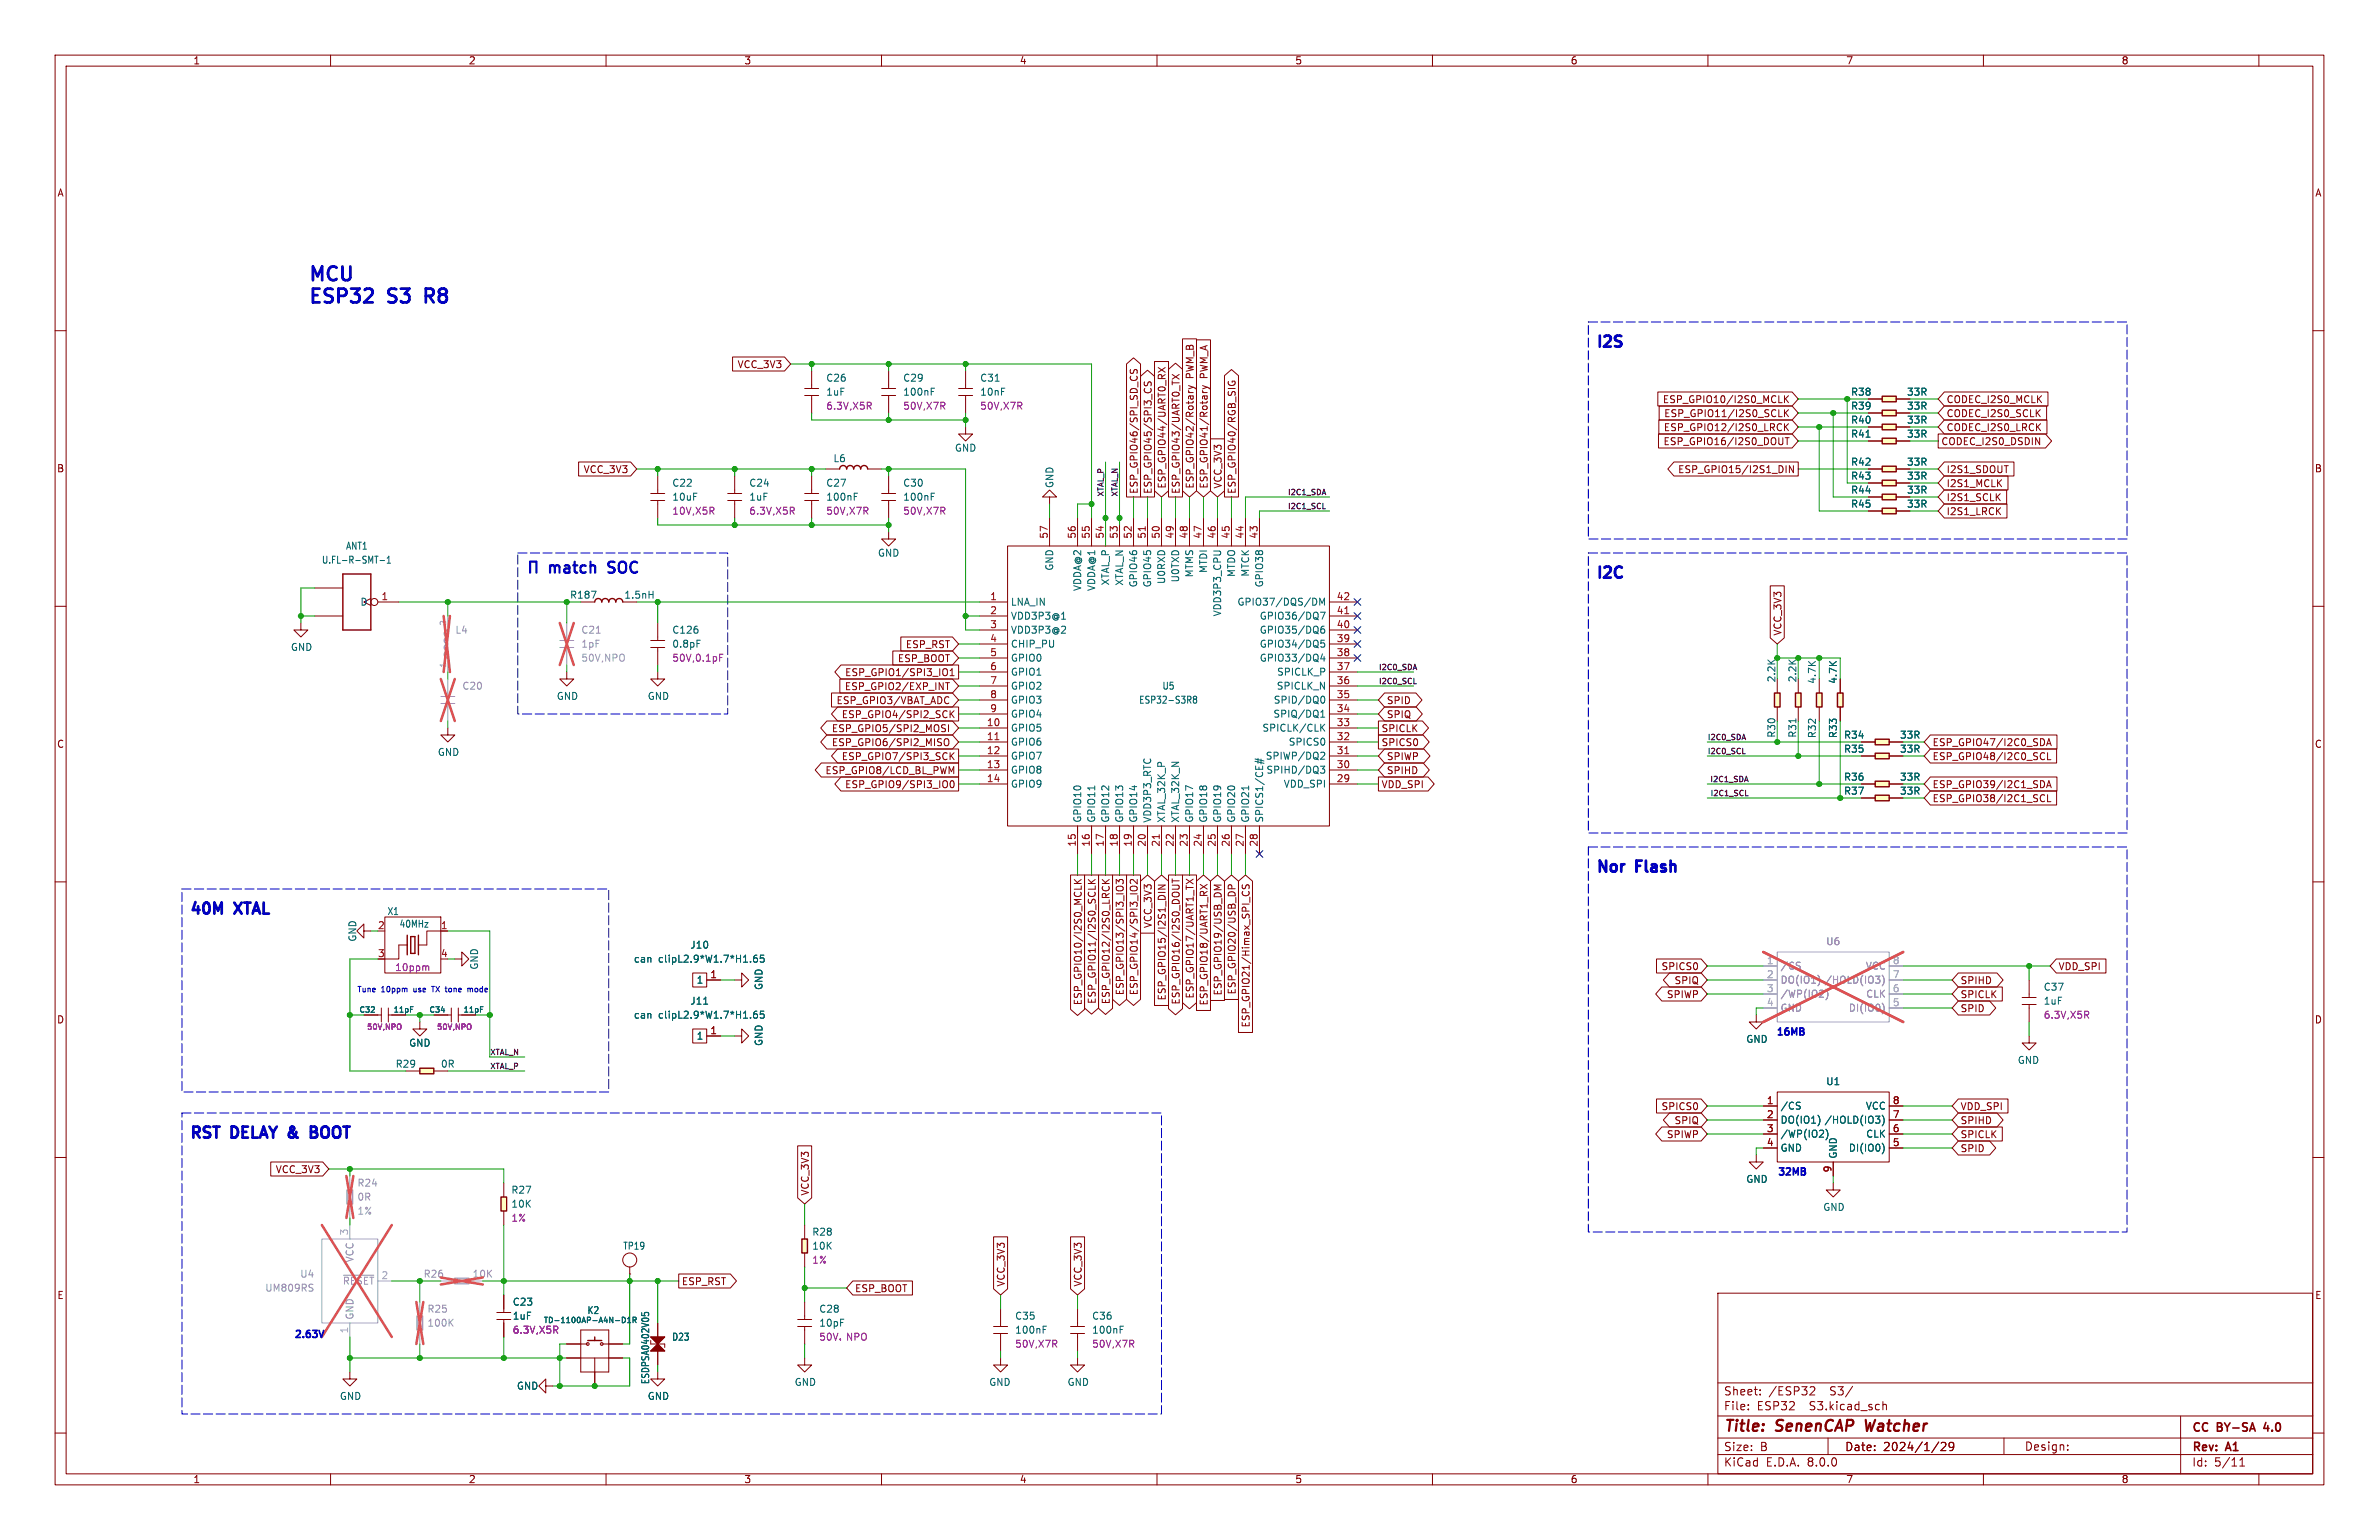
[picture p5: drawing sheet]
<svg xmlns="http://www.w3.org/2000/svg" width="432mm" height="279mm" viewBox="0 0 432 279" stroke-linecap="round" stroke-linejoin="round" font-family="sans-serif">
<defs><g id="words">
<g font-size="3.5" fill="#0000c2">
<text x="55.9" y="51.2">MCU</text>
<text x="55.9" y="55.2">ESP32</text>
<text x="70.7" y="55.2">S3</text>
<text x="78.4" y="55.2">R8</text>
</g>
<g font-size="2.8" fill="#0000c2">
<text x="289.6" y="63.2">I2S</text>
<text x="111.4" y="105">SOC</text>
<text x="289.6" y="105.1">I2C</text>
<text x="289.6" y="158.4">Nor</text>
<text x="297.3" y="158.4">Flash</text>
<text x="34.3" y="166">40M</text>
<text x="43" y="166">XTAL</text>
<text x="34.3" y="206.7">RST</text>
<text x="42.3" y="206.7">DELAY</text>
<text x="53.8" y="206.7">&amp;</text>
<text x="58.9" y="206.7">BOOT</text>
</g>
<g font-size="2.8" fill="#840000">
<text x="312.8" y="260.3">Title:</text>
<text x="322.5" y="260.3">SenenCAP</text>
<text x="339.4" y="260.3">Watcher</text>
</g>
<g font-size="2.1" fill="#840000">
<text x="312.8" y="256.1">File:</text>
<text x="312.8" y="253.4">Sheet:</text>
<text x="318.9" y="256.1">ESP32</text>
<text x="321" y="253.4">/ESP32</text>
<text x="328.6" y="256.1">S3.kicad_sch</text>
<text x="332.3" y="253.4">S3/</text>
<text x="312.8" y="263.5">Size:</text>
<text x="319.5" y="263.5">B</text>
<text x="334.8" y="263.5">Date:</text>
<text x="341.8" y="263.5">2024/1/29</text>
<text x="367.4" y="263.4">Design:</text>
<text x="397.8" y="260.2">CC</text>
<text x="397.8" y="263.7">Rev:</text>
<text x="402.5" y="260.2">BY-SA</text>
<text x="404.2" y="263.7">A1</text>
<text x="411.6" y="260.2">4.0</text>
<text x="312.8" y="266.3">KiCad</text>
<text x="320.5" y="266.3">E.D.A.</text>
<text x="328.1" y="266.3">8.0.0</text>
<text x="397.8" y="266.3">Id:</text>
<text x="401.9" y="266.3">5/11</text>
</g>
<g font-size="1.8" fill="#840000">
<text x="35" y="11.9">1</text>
<text x="85" y="11.9">2</text>
<text x="135" y="11.9">3</text>
<text x="185" y="11.9">4</text>
<text x="235" y="11.9">5</text>
<text x="285" y="11.9">6</text>
<text x="335" y="11.9">7</text>
<text x="385" y="11.9">8</text>
<text x="10.3" y="35.9">A</text>
<text x="420.1" y="35.9">A</text>
<text x="133.8" y="67">VCC_3V3</text>
<text x="216.9" y="68.7" transform="rotate(-90 216.9 68.7)">PWM_B</text>
<text x="219.4" y="68.7" transform="rotate(-90 219.4 68.7)">PWM_A</text>
<text x="301.7" y="73.3">ESP_GPIO10/I2S0_MCLK</text>
<text x="302" y="75.9">ESP_GPIO11/I2S0_SCLK</text>
<text x="353.2" y="75.9">CODEC_I2S0_SCLK</text>
<text x="353.2" y="73.3">CODEC_I2S0_MCLK</text>
<text x="301.8" y="81">ESP_GPIO16/I2S0_DOUT</text>
<text x="301.9" y="78.4">ESP_GPIO12/I2S0_LRCK</text>
<text x="352.3" y="81">CODEC_I2S0_DSDIN</text>
<text x="353.2" y="78.4">CODEC_I2S0_LRCK</text>
<text x="10.3" y="85.9">B</text>
<text x="105.8" y="86">VCC_3V3</text>
<text x="206.7" y="89.7" transform="rotate(-90 206.7 89.7)">ESP_GPIO46/SPI_SD_CS</text>
<text x="209.2" y="89.7" transform="rotate(-90 209.2 89.7)">ESP_GPIO45/SPI3_CS</text>
<text x="211.8" y="88.7" transform="rotate(-90 211.8 88.7)">ESP_GPIO44/UART0_RX</text>
<text x="214.3" y="89.7" transform="rotate(-90 214.3 89.7)">ESP_GPIO43/UART0_TX</text>
<text x="216.9" y="88.7" transform="rotate(-90 216.9 88.7)">ESP_GPIO42/Rotary</text>
<text x="219.4" y="88.7" transform="rotate(-90 219.4 88.7)">ESP_GPIO41/Rotary</text>
<text x="221.9" y="88.7" transform="rotate(-90 221.9 88.7)">VCC_3V3</text>
<text x="224.5" y="89.7" transform="rotate(-90 224.5 89.7)">ESP_GPIO40/RGB_SIG</text>
<text x="304.5" y="86">ESP_GPIO15/I2S1_DIN</text>
<text x="353.2" y="86">I2S1_SDOUT</text>
<text x="353.2" y="88.6">I2S1_MCLK</text>
<text x="420.1" y="85.9">B</text>
<text x="353.2" y="93.7">I2S1_LRCK</text>
<text x="353.2" y="91.1">I2S1_SCLK</text>
<text x="164.3" y="117.8">ESP_RST</text>
<text x="323.5" y="115.4" transform="rotate(-90 323.5 115.4)">VCC_3V3</text>
<text x="153.2" y="125.4">ESP_GPIO2/EXP_INT</text>
<text x="153.3" y="122.9">ESP_GPIO1/SPI3_IO1</text>
<text x="162.9" y="120.3">ESP_BOOT</text>
<text x="151.7" y="128">ESP_GPIO3/VBAT_ADC</text>
<text x="152.7" y="130.5">ESP_GPIO4/SPI2_SCK</text>
<text x="251.6" y="130.5">SPIQ</text>
<text x="251.6" y="128">SPID</text>
<text x="10.3" y="135.9">C</text>
<text x="150.9" y="135.6">ESP_GPIO6/SPI2_MISO</text>
<text x="150.9" y="133">ESP_GPIO5/SPI2_MOSI</text>
<text x="250.7" y="135.6">SPICS0</text>
<text x="250.7" y="133">SPICLK</text>
<text x="350.7" y="135.6">ESP_GPIO47/I2C0_SDA</text>
<text x="420.1" y="135.9">C</text>
<text x="149.7" y="140.7">ESP_GPIO8/LCD_BL_PWM</text>
<text x="152.7" y="138.1">ESP_GPIO7/SPI3_SCK</text>
<text x="153.3" y="143.2">ESP_GPIO9/SPI3_IO0</text>
<text x="250.7" y="143.2">VDD_SPI</text>
<text x="251.6" y="138.1">SPIWP</text>
<text x="251.6" y="140.7">SPIHD</text>
<text x="350.7" y="143.2">ESP_GPIO39/I2C1_SDA</text>
<text x="350.7" y="138.1">ESP_GPIO48/I2C0_SCL</text>
<text x="350.7" y="145.7">ESP_GPIO38/I2C1_SCL</text>
<text x="209.2" y="168.5" transform="rotate(-90 209.2 168.5)">VCC_3V3</text>
<text x="301.5" y="176.2">SPICS0</text>
<text x="303.8" y="178.8">SPIQ</text>
<text x="355.8" y="178.8">SPIHD</text>
<text x="373.5" y="176.2">VDD_SPI</text>
<text x="10.3" y="185.9">D</text>
<text x="196.5" y="182.5" transform="rotate(-90 196.5 182.5)">ESP_GPIO10/I2S0_MCLK</text>
<text x="199.1" y="182.2" transform="rotate(-90 199.1 182.2)">ESP_GPIO11/I2S0_SCLK</text>
<text x="201.6" y="182.3" transform="rotate(-90 201.6 182.3)">ESP_GPIO12/I2S0_LRCK</text>
<text x="204.2" y="180.7" transform="rotate(-90 204.2 180.7)">ESP_GPIO13/SPI3_IO3</text>
<text x="206.7" y="180.7" transform="rotate(-90 206.7 180.7)">ESP_GPIO14/SPI3_IO2</text>
<text x="211.8" y="181.6" transform="rotate(-90 211.8 181.6)">ESP_GPIO15/I2S1_DIN</text>
<text x="214.3" y="182.3" transform="rotate(-90 214.3 182.3)">ESP_GPIO16/I2S0_DOUT</text>
<text x="216.9" y="181.3" transform="rotate(-90 216.9 181.3)">ESP_GPIO17/UART1_TX</text>
<text x="219.4" y="182.5" transform="rotate(-90 219.4 182.5)">ESP_GPIO18/UART1_RX</text>
<text x="221.9" y="180.7" transform="rotate(-90 221.9 180.7)">ESP_GPIO19/USB_DM</text>
<text x="224.5" y="180.5" transform="rotate(-90 224.5 180.5)">ESP_GPIO20/USB_DP</text>
<text x="302.4" y="181.3">SPIWP</text>
<text x="355.8" y="183.8">SPID</text>
<text x="355.8" y="181.3">SPICLK</text>
<text x="420.1" y="185.9">D</text>
<text x="227" y="186.5" transform="rotate(-90 227 186.5)">ESP_GPIO21/Himax_SPI_CS</text>
<text x="301.5" y="201.6">SPICS0</text>
<text x="355.8" y="201.6">VDD_SPI</text>
<text x="302.4" y="206.7">SPIWP</text>
<text x="303.8" y="204.2">SPIQ</text>
<text x="355.8" y="206.7">SPICLK</text>
<text x="355.8" y="204.2">SPIHD</text>
<text x="355.8" y="209.2">SPID</text>
<text x="50" y="213">VCC_3V3</text>
<text x="147" y="217" transform="rotate(-90 147 217)">VCC_3V3</text>
<text x="123.7" y="233.4">ESP_RST</text>
<text x="182.6" y="233.5" transform="rotate(-90 182.6 233.5)">VCC_3V3</text>
<text x="196.5" y="233.5" transform="rotate(-90 196.5 233.5)">VCC_3V3</text>
<text x="10.3" y="235.9">E</text>
<text x="155.1" y="234.6">ESP_BOOT</text>
<text x="420.1" y="235.9">E</text>
<text x="35" y="269.3">1</text>
<text x="85" y="269.3">2</text>
<text x="135" y="269.3">3</text>
<text x="185" y="269.3">4</text>
<text x="235" y="269.3">5</text>
<text x="285" y="269.3">6</text>
<text x="335" y="269.3">7</text>
<text x="385" y="269.3">8</text>
</g>
<g font-size="1.8" fill="#006464">
<text x="149.9" y="72">1uF</text>
<text x="149.9" y="69.4">C26</text>
<text x="163.8" y="72">100nF</text>
<text x="163.8" y="69.4">C29</text>
<text x="177.8" y="69.4">C31</text>
<text x="177.8" y="72">10nF</text>
<text x="335.9" y="72">R38</text>
<text x="346" y="72">33R</text>
<text x="335.9" y="74.5">R39</text>
<text x="335.9" y="77.1">R40</text>
<text x="346" y="74.5">33R</text>
<text x="346" y="77.1">33R</text>
<text x="173.2" y="82.1">GND</text>
<text x="335.9" y="79.6">R41</text>
<text x="346" y="79.6">33R</text>
<text x="121.9" y="88.5">C22</text>
<text x="135.9" y="88.5">C24</text>
<text x="149.9" y="88.5">C27</text>
<text x="151.2" y="84">L6</text>
<text x="163.8" y="88.5">C30</text>
<text x="191.4" y="88.6" transform="rotate(-90 191.4 88.6)">GND</text>
<text x="335.9" y="87.2">R43</text>
<text x="335.9" y="89.8">R44</text>
<text x="335.9" y="84.7">R42</text>
<text x="346" y="87.2">33R</text>
<text x="346" y="89.8">33R</text>
<text x="346" y="84.7">33R</text>
<text x="121.9" y="91">10uF</text>
<text x="135.9" y="91">1uF</text>
<text x="149.9" y="91">100nF</text>
<text x="163.8" y="91">100nF</text>
<text x="335.9" y="92.3">R45</text>
<text x="346" y="92.3">33R</text>
<text x="62.7" y="99.9">ANT1</text>
<text x="159.3" y="101.2">GND</text>
<text x="58.3" y="102.5">U.FL-R-SMT-1</text>
<text x="191.4" y="103.6" transform="rotate(-90 191.4 103.6)">GND</text>
<text x="196.4" y="107.3" transform="rotate(-90 196.4 107.3)">VDDA@2</text>
<text x="199" y="107.3" transform="rotate(-90 199 107.3)">VDDA@1</text>
<text x="201.5" y="106.3" transform="rotate(-90 201.5 106.3)">XTAL_P</text>
<text x="204.1" y="106.4" transform="rotate(-90 204.1 106.4)">XTAL_N</text>
<text x="206.6" y="106.7" transform="rotate(-90 206.6 106.7)">GPIO46</text>
<text x="209.1" y="106.7" transform="rotate(-90 209.1 106.7)">GPIO45</text>
<text x="211.7" y="106.1" transform="rotate(-90 211.7 106.1)">U0RXD</text>
<text x="214.2" y="105.8" transform="rotate(-90 214.2 105.8)">U0TXD</text>
<text x="216.8" y="104.9" transform="rotate(-90 216.8 104.9)">MTMS</text>
<text x="219.3" y="104.1" transform="rotate(-90 219.3 104.1)">MTDI</text>
<text x="224.4" y="104.8" transform="rotate(-90 224.4 104.8)">MTDO</text>
<text x="226.9" y="104.7" transform="rotate(-90 226.9 104.7)">MTCK</text>
<text x="229.5" y="106.7" transform="rotate(-90 229.5 106.7)">GPIO38</text>
<text x="65.3" y="110.1">D</text>
<text x="103.4" y="108.8">R187</text>
<text x="113.2" y="108.8">1.5nH</text>
<text x="183.4" y="110.1">LNA_IN</text>
<text x="183.4" y="112.6">VDD3P3@1</text>
<text x="221.8" y="111.9" transform="rotate(-90 221.8 111.9)">VDD3P3_CPU</text>
<text x="224.5" y="110.1">GPIO37/DQS/DM</text>
<text x="228.6" y="112.6">GPIO36/DQ7</text>
<text x="52.7" y="118.3">GND</text>
<text x="121.9" y="115.2">C126</text>
<text x="121.9" y="117.7">0.8pF</text>
<text x="183.4" y="115.2">VDD3P3@2</text>
<text x="183.4" y="117.7">CHIP_PU</text>
<text x="228.6" y="117.7">GPIO34/DQ5</text>
<text x="228.6" y="115.2">GPIO35/DQ6</text>
<text x="183.4" y="120.2">GPIO0</text>
<text x="183.4" y="122.8">GPIO1</text>
<text x="183.4" y="125.3">GPIO2</text>
<text x="210.9" y="125.3">U5</text>
<text x="228.6" y="120.2">GPIO33/DQ4</text>
<text x="231.6" y="125.3">SPICLK_N</text>
<text x="231.7" y="122.8">SPICLK_P</text>
<text x="322.4" y="123.9" transform="rotate(-90 322.4 123.9)">2.2K</text>
<text x="326.2" y="123.9" transform="rotate(-90 326.2 123.9)">2.2K</text>
<text x="329.8" y="124.2" transform="rotate(-90 329.8 124.2)">4.7K</text>
<text x="333.6" y="124.2" transform="rotate(-90 333.6 124.2)">4.7K</text>
<text x="101" y="127.2">GND</text>
<text x="117.5" y="127.2">GND</text>
<text x="183.4" y="127.9">GPIO3</text>
<text x="183.4" y="130.4">GPIO4</text>
<text x="206.6" y="127.9">ESP32-S3R8</text>
<text x="231" y="130.4">SPIQ/DQ1</text>
<text x="231.1" y="127.9">SPID/DQ0</text>
<text x="79.4" y="137.3">GND</text>
<text x="183.4" y="132.9">GPIO5</text>
<text x="183.4" y="135.5">GPIO6</text>
<text x="229" y="132.9">SPICLK/CLK</text>
<text x="233.8" y="135.5">SPICS0</text>
<text x="322.4" y="133.9" transform="rotate(-90 322.4 133.9)">R30</text>
<text x="326.2" y="133.9" transform="rotate(-90 326.2 133.9)">R31</text>
<text x="329.8" y="134" transform="rotate(-90 329.8 134)">R32</text>
<text x="333.6" y="134" transform="rotate(-90 333.6 134)">R33</text>
<text x="334.6" y="136.8">R35</text>
<text x="334.6" y="134.2">R34</text>
<text x="344.8" y="136.8">33R</text>
<text x="344.8" y="134.2">33R</text>
<text x="183.4" y="138">GPIO7</text>
<text x="183.4" y="140.6">GPIO8</text>
<text x="183.4" y="143.1">GPIO9</text>
<text x="229.6" y="138">SPIWP/DQ2</text>
<text x="229.8" y="140.6">SPIHD/DQ3</text>
<text x="232.9" y="143.1">VDD_SPI</text>
<text x="334.6" y="141.8">R36</text>
<text x="344.8" y="141.8">33R</text>
<text x="196.4" y="149.4" transform="rotate(-90 196.4 149.4)">GPIO10</text>
<text x="199" y="149.4" transform="rotate(-90 199 149.4)">GPIO11</text>
<text x="201.5" y="149.4" transform="rotate(-90 201.5 149.4)">GPIO12</text>
<text x="204.1" y="149.4" transform="rotate(-90 204.1 149.4)">GPIO13</text>
<text x="206.6" y="149.4" transform="rotate(-90 206.6 149.4)">GPIO14</text>
<text x="209.1" y="149.4" transform="rotate(-90 209.1 149.4)">VDD3P3_RTC</text>
<text x="211.7" y="149.4" transform="rotate(-90 211.7 149.4)">XTAL_32K_P</text>
<text x="214.2" y="149.4" transform="rotate(-90 214.2 149.4)">XTAL_32K_N</text>
<text x="216.8" y="149.4" transform="rotate(-90 216.8 149.4)">GPIO17</text>
<text x="219.3" y="149.4" transform="rotate(-90 219.3 149.4)">GPIO18</text>
<text x="221.8" y="149.4" transform="rotate(-90 221.8 149.4)">GPIO19</text>
<text x="224.4" y="149.4" transform="rotate(-90 224.4 149.4)">GPIO20</text>
<text x="226.9" y="149.4" transform="rotate(-90 226.9 149.4)">GPIO21</text>
<text x="229.5" y="149.4" transform="rotate(-90 229.5 149.4)">SPICS1/CE#</text>
<text x="334.6" y="144.4">R37</text>
<text x="344.8" y="144.4">33R</text>
<text x="70.2" y="166.2">X1</text>
<text x="64.9" y="170.9" transform="rotate(-90 64.9 170.9)">GND</text>
<text x="72.4" y="168.5">40MHz</text>
<text x="125.2" y="172.3">J10</text>
<text x="87" y="176" transform="rotate(-90 87 176)">GND</text>
<text x="115" y="174.9">can</text>
<text x="119.5" y="174.9">clipL2.9*W1.7*H1.65</text>
<text x="126.3" y="178.7">1</text>
<text x="138.6" y="179.7" transform="rotate(-90 138.6 179.7)">GND</text>
<text x="370.9" y="179.9">C37</text>
<text x="115" y="185">can</text>
<text x="119.5" y="185">clipL2.9*W1.7*H1.65</text>
<text x="125.2" y="182.5">J11</text>
<text x="370.9" y="182.5">1uF</text>
<text x="74.2" y="190.1">GND</text>
<text x="126.3" y="188.8">1</text>
<text x="138.6" y="189.9" transform="rotate(-90 138.6 189.9)">GND</text>
<text x="316.9" y="189.4">GND</text>
<text x="71.7" y="193.9">R29</text>
<text x="79.9" y="193.9">0R</text>
<text x="331.4" y="197.1">U1</text>
<text x="366.1" y="193.2">GND</text>
<text x="323.1" y="201.5">/CS</text>
<text x="338.6" y="201.5">VCC</text>
<text x="323.1" y="204.1">DO(IO1)</text>
<text x="323.1" y="206.6">/WP(IO2)</text>
<text x="323.1" y="209.1">GND</text>
<text x="331.1" y="204.1">/HOLD(IO3)</text>
<text x="335.5" y="209.1">DI(IO0)</text>
<text x="338.6" y="206.6">CLK</text>
<text x="316.9" y="214.8">GND</text>
<text x="333.6" y="210.3" transform="rotate(-90 333.6 210.3)">GND</text>
<text x="92.7" y="216.8">R27</text>
<text x="92.7" y="219.3">10K</text>
<text x="330.8" y="219.9">GND</text>
<text x="113" y="226.9">TP19</text>
<text x="147.3" y="224.4">R28</text>
<text x="147.3" y="226.9">10K</text>
<text x="93" y="239.6">1uF</text>
<text x="93" y="237.1">C23</text>
<text x="106.5" y="238.6">K2</text>
<text x="148.6" y="238.4">C28</text>
<text x="184.2" y="239.6">C35</text>
<text x="198.1" y="239.6">C36</text>
<text x="121.9" y="243.4">D23</text>
<text x="148.6" y="240.9">10pF</text>
<text x="184.2" y="242.2">100nF</text>
<text x="198.1" y="242.2">100nF</text>
<text x="118" y="251.2" transform="rotate(-90 118 251.2)">ESDPSA0402V05</text>
<text x="144.1" y="251.6">GND</text>
<text x="179.4" y="251.6">GND</text>
<text x="193.7" y="251.6">GND</text>
<text x="61.6" y="254.2">GND</text>
<text x="93.7" y="252.3">GND</text>
<text x="117.5" y="254.2">GND</text>
</g>
<g font-size="1.8" fill="#840084">
<text x="149.9" y="74.5">6.3V,X5R</text>
<text x="163.8" y="74.5">50V,X7R</text>
<text x="177.8" y="74.5">50V,X7R</text>
<text x="121.9" y="93.6">10V,X5R</text>
<text x="135.9" y="93.6">6.3V,X5R</text>
<text x="149.9" y="93.6">50V,X7R</text>
<text x="163.8" y="93.6">50V,X7R</text>
<text x="121.9" y="120.2">50V,0.1pF</text>
<text x="71.6" y="176.4">10ppm</text>
<text x="370.9" y="185">6.3V,X5R</text>
<text x="92.7" y="221.8">1%</text>
<text x="147.3" y="229.5">1%</text>
<text x="93" y="242.2">6.3V,X5R</text>
<text x="184.2" y="244.7">50V,X7R</text>
<text x="198.1" y="244.7">50V,X7R</text>
</g>
<g font-size="1.8" fill="#a90000">
<text x="190.2" y="97.8" transform="rotate(-90 190.2 97.8)">57</text>
<text x="195.3" y="97.8" transform="rotate(-90 195.3 97.8)">56</text>
<text x="197.9" y="97.8" transform="rotate(-90 197.9 97.8)">55</text>
<text x="200.4" y="97.8" transform="rotate(-90 200.4 97.8)">54</text>
<text x="202.9" y="97.8" transform="rotate(-90 202.9 97.8)">53</text>
<text x="205.5" y="97.8" transform="rotate(-90 205.5 97.8)">52</text>
<text x="208" y="97.8" transform="rotate(-90 208 97.8)">51</text>
<text x="210.6" y="97.8" transform="rotate(-90 210.6 97.8)">50</text>
<text x="213.1" y="97.8" transform="rotate(-90 213.1 97.8)">49</text>
<text x="215.6" y="97.8" transform="rotate(-90 215.6 97.8)">48</text>
<text x="218.2" y="97.8" transform="rotate(-90 218.2 97.8)">47</text>
<text x="220.7" y="97.8" transform="rotate(-90 220.7 97.8)">46</text>
<text x="223.3" y="97.8" transform="rotate(-90 223.3 97.8)">45</text>
<text x="225.8" y="97.8" transform="rotate(-90 225.8 97.8)">44</text>
<text x="228.3" y="97.8" transform="rotate(-90 228.3 97.8)">43</text>
<text x="69.1" y="109">1</text>
<text x="179.6" y="109">1</text>
<text x="179.6" y="111.5">2</text>
<text x="242.5" y="111.5">41</text>
<text x="242.5" y="109">42</text>
<text x="179.6" y="114">3</text>
<text x="179.6" y="116.6">4</text>
<text x="179.6" y="119.1">5</text>
<text x="242.5" y="119.1">38</text>
<text x="242.5" y="116.6">39</text>
<text x="242.5" y="114">40</text>
<text x="179.6" y="121.7">6</text>
<text x="179.6" y="124.2">7</text>
<text x="242.5" y="124.2">36</text>
<text x="242.5" y="121.7">37</text>
<text x="179" y="131.8">10</text>
<text x="179.6" y="126.7">8</text>
<text x="179.6" y="129.3">9</text>
<text x="242.5" y="131.8">33</text>
<text x="242.5" y="129.3">34</text>
<text x="242.5" y="126.7">35</text>
<text x="179" y="134.4">11</text>
<text x="179" y="136.9">12</text>
<text x="242.5" y="136.9">31</text>
<text x="242.5" y="134.4">32</text>
<text x="179" y="139.4">13</text>
<text x="179" y="142">14</text>
<text x="242.5" y="142">29</text>
<text x="242.5" y="139.4">30</text>
<text x="195.3" y="153.7" transform="rotate(-90 195.3 153.7)">15</text>
<text x="197.9" y="153.7" transform="rotate(-90 197.9 153.7)">16</text>
<text x="200.4" y="153.7" transform="rotate(-90 200.4 153.7)">17</text>
<text x="202.9" y="153.7" transform="rotate(-90 202.9 153.7)">18</text>
<text x="205.5" y="153.7" transform="rotate(-90 205.5 153.7)">19</text>
<text x="208" y="153.7" transform="rotate(-90 208 153.7)">20</text>
<text x="210.6" y="153.7" transform="rotate(-90 210.6 153.7)">21</text>
<text x="213.1" y="153.7" transform="rotate(-90 213.1 153.7)">22</text>
<text x="215.6" y="153.7" transform="rotate(-90 215.6 153.7)">23</text>
<text x="218.2" y="153.7" transform="rotate(-90 218.2 153.7)">24</text>
<text x="220.7" y="153.7" transform="rotate(-90 220.7 153.7)">25</text>
<text x="223.3" y="153.7" transform="rotate(-90 223.3 153.7)">26</text>
<text x="225.8" y="153.7" transform="rotate(-90 225.8 153.7)">27</text>
<text x="228.3" y="153.7" transform="rotate(-90 228.3 153.7)">28</text>
<text x="68.5" y="168.7">2</text>
<text x="68.5" y="173.7">3</text>
<text x="79.9" y="168.7">1</text>
<text x="79.9" y="173.7">4</text>
<text x="128.8" y="177.5">1</text>
<text x="128.8" y="187.7">1</text>
<text x="320.6" y="200.4">1</text>
<text x="320.6" y="202.9">2</text>
<text x="343.5" y="202.9">7</text>
<text x="343.5" y="200.4">8</text>
<text x="320.6" y="205.5">3</text>
<text x="320.6" y="208">4</text>
<text x="343.5" y="208">5</text>
<text x="343.5" y="205.5">6</text>
<text x="332.5" y="212.8" transform="rotate(-90 332.5 212.8)">9</text>
</g>
<g font-size="1.8" fill="#989898">
<text x="82.6" y="115.2">L4</text>
<text x="105.4" y="117.7">1pF</text>
<text x="105.4" y="115.2">C21</text>
<text x="83.8" y="125.3">C20</text>
<text x="331.4" y="171.7">U6</text>
<text x="323.1" y="176.1">/CS</text>
<text x="323.1" y="178.7">DO(IO1)</text>
<text x="331.1" y="178.7">/HOLD(IO3)</text>
<text x="338.6" y="176.1">VCC</text>
<text x="323.1" y="181.2">/WP(IO2)</text>
<text x="323.1" y="183.7">GND</text>
<text x="335.5" y="183.7">DI(IO0)</text>
<text x="338.6" y="181.2">CLK</text>
<text x="64.8" y="215.5">R24</text>
<text x="64.8" y="218">0R</text>
<text x="54.4" y="232">U4</text>
<text x="62.1" y="233.3">~{RESET}</text>
<text x="64.4" y="229.1" transform="rotate(-90 64.4 229.1)">VCC</text>
<text x="76.8" y="232">R26</text>
<text x="85.7" y="232">10K</text>
<text x="48" y="234.5">UM809RS</text>
<text x="64.4" y="239.5" transform="rotate(-90 64.4 239.5)">GND</text>
<text x="77.5" y="238.4">R25</text>
<text x="77.5" y="240.9">100K</text>
</g>
<g font-size="1.8" fill="#a1a1a1">
<text x="105.4" y="120.2">50V,NPO</text>
<text x="64.8" y="220.6">1%</text>
</g>
<g font-size="1.8" fill="#aaa">
<text x="320.6" y="175">1</text>
<text x="320.6" y="177.5">2</text>
<text x="343.5" y="177.5">7</text>
<text x="343.5" y="175">8</text>
<text x="320.6" y="180.1">3</text>
<text x="320.6" y="182.6">4</text>
<text x="343.5" y="182.6">5</text>
<text x="343.5" y="180.1">6</text>
<text x="63.2" y="224.2" transform="rotate(-90 63.2 224.2)">3</text>
<text x="69.1" y="232.2">2</text>
<text x="63.2" y="242" transform="rotate(-90 63.2 242)">1</text>
</g>
<g font-size="1.8" fill="#0000c2">
<text x="322.3" y="187.9">16MB</text>
<text x="322.6" y="213.3">32MB</text>
<text x="53.3" y="242.8">2.63V</text>
</g>
<g font-size="1.4" fill="#0f0f0f">
<text x="233.7" y="89.9">I2C1_SDA</text>
<text x="200.4" y="90.2" transform="rotate(-90 200.4 90.2)">XTAL_P</text>
<text x="202.9" y="90.2" transform="rotate(-90 202.9 90.2)">XTAL_N</text>
<text x="233.7" y="92.4">I2C1_SCL</text>
<text x="250.2" y="124.2">I2C0_SCL</text>
<text x="250.2" y="121.6">I2C0_SDA</text>
<text x="309.9" y="136.9">I2C0_SCL</text>
<text x="309.9" y="134.3">I2C0_SDA</text>
<text x="310.3" y="142">I2C1_SDA</text>
<text x="310.3" y="144.5">I2C1_SCL</text>
<text x="88.9" y="191.5">XTAL_N</text>
<text x="88.9" y="194">XTAL_P</text>
</g>
<g font-size="1.4" fill="#aaa">
<text x="81" y="113.6" transform="rotate(-90 81 113.6)">2</text>
<text x="81" y="121.3" transform="rotate(-90 81 121.3)">1</text>
</g>
<g font-size="1.4" fill="#0000c2">
<text x="64.8" y="180.1">Tune</text>
<text x="69.2" y="180.1">10ppm</text>
<text x="75.3" y="180.1">use</text>
<text x="78.9" y="180.1">TX tone</text>
<text x="85.9" y="180.1">mode</text>
</g>
<g font-size="1.4" fill="#006464">
<text x="65.1" y="183.9">C32</text>
<text x="71.3" y="183.9">11pF</text>
<text x="77.8" y="183.9">C34</text>
<text x="84" y="183.9">11pF</text>
</g>
<g font-size="1.4" fill="#840084">
<text x="66.5" y="187">50V,NPO</text>
<text x="79.2" y="187">50V,NPO</text>
<text x="98.6" y="240.3">TD-1100AP-A4N-D1R</text>
</g>
</g></defs>
<g fill="none" stroke="#840000" stroke-width=".18">
<path d="M10 10h411.8v259.4h-411.8zM12 12h407.8v255.4h-407.8zM60 10v2M110 10v2M160 10v2M210 10v2M260 10v2M310 10v2M360 10v2M410 10v2M10 60h2M419.8 60h2"/>
<path d="M174 71.8h2.5M174 70.5h2.5M175.3 77.5v1.2h1.2l-1.2 1.3-1.3-1.3h1.3M175.3 67.3v3.2M175.3 71.8v3.1M118.1 90.8h2.5M118.1 89.5h2.5M119.4 86.4v3.1M119.4 90.8v3.2M190.5 90.2h1.3l-1.3-1.3-1.3 1.3h1.3v1.2M10 110h2M54.6 113v1.3h1.3l-1.3 1.3-1.3-1.3h1.3"/>
<path d="M57.1 111.8h5.1M57.1 106.7h5.1M67.3 108.6l-1.3 .6 1.3 .7M68.6 109.2h3.8M419.8 110h2M81.3 132.1v1.3h1.2l-1.2 1.2-1.3-1.2h1.3M119.4 121.9v1.3h1.2l-1.2 1.3-1.3-1.3h1.3M10 160h2M419.8 160h2M125.7 176.5h2.6v2.6h-2.6zM128.3 177.8h2.5M133.3 177.8h1.3v-1.3l1.3 1.3-1.3 1.3v-1.3"/>
<path d="M368.3 177.8v3.2M125.7 186.7h2.6v2.5h-2.6zM128.3 188h2.5M133.3 188h1.3v-1.3l1.3 1.3-1.3 1.2v-1.2M318.8 184.2v1.2h1.2l-1.2 1.3-1.3-1.3h1.3M367 182.2h2.6M367 181h2.6M368.3 182.2v3.2M10 210h2M332.7 214.6v1.3h1.3l-1.3 1.3-1.2-1.3h1.2M419.8 210h2M311.8 234.6h107.9v32.8h-107.9z"/>
<path d="M10 260h2M118.1 242.6l2.5 2.5h-2.5l2.5-2.5zM118.1 243.8h2.5v.7M119.4 240v2.6M119.4 245.1v2.6M311.8 256.9h108M311.8 250.9h108M317.3 255.6v.2M317.3 254.9v.1M319.5 252.9v.2M319.5 252.2v.1M328.6 251.7l.5-.1 .2 .1 .1 .3-.9 1.1h.9"/>
<path d="M336.3 251.5l-1.3 1.9M341.8 254.3v1.5M341.8 254.9l.2-.1 .3 .1 .1 .9M395.8 256.9v4M419.8 260h2M60 267.4v2M110 267.4v2M160 267.4v2M210 267.4v2M260 267.4v2M310 267.4v2M311.8 263.9h108"/>
<path d="M311.8 260.9h108M331.8 260.9v3M351.9 261.6l-1.3 1.9M352.3 261.8l.6-.1 .2 .1 .1 .3-.9 1.1h.9M354.6 262.3l-.3 .3h-.3l-.2-.3 .1-.5 .4-.1 .2 .1a.99 .99 0 0 1-.3 1.4h-.3M360 267.4v2M363.7 260.9v2.9M375.3 263v.1M375.3 262.2v.1M395.8 260.9v6.5M406.5 266h.9M406.5 264.9l.5-.4v1.5"/>
<path d="M410 267.4v2"/>
<circle cx="67.9" cy="109.2" r=".63"/>
</g>
<path d="M338.6 257.6l.3 2 .5-1.4" fill="none" stroke="#840000" stroke-width=".4"/>
<path d="M411.3 258.1l-.4 1h.9" fill="none" stroke="#840000" stroke-width=".3"/>
<g fill="#840000" stroke="#840000" stroke-width=".18">
<path d="M118.1 245.1l1.3-1.3 1.2 1.3z"/>
<path d="M118.1 242.6h2.5l-1.2 1.2z"/>
</g>
<path d="M180.6 69.2h.8M68 100.9h.6M69 101.7h.8M70.3 102.2h.6M70.3 101.3l.3-.4v1.3M137.4 173.3l-.4 .1a.85 .85 0 0 0 0 1.2l.4-.2 .1-.4-.2-.2h-.4l-.1 .2M138.6 173.3h-.6v.6l.2-.1h.4l.1 .2-.1 .4-.1 .2-.5-.2M127.7 182.2h.8M137.4 183.5h-.4a.85 .85 0 0 0 0 1.2l.4-.1 .1-.4-.2-.3-.4 .1-.1 .2M138.6 183.5h-.6v.6l.2-.2 .4 .1 .1 .2-.1 .4-.1 .1-.5-.1M116.5 238.2v.5M117 238.6v-.3l.2-.2 .5 .1v.4" fill="none" stroke="#006464" stroke-width=".18"/>
<path d="M185 73.6l.5 .6M185.4 73.1v.4M129.2 92.7l.4 .6M129.5 92.1v.5M378.7 184.1l.4 .6M378.9 183.5l.2 .2v.3l-.2 .1" fill="none" stroke="#840084" stroke-width=".18"/>
<path d="M81.3 114.3a.64 .64 0 0 0-.7 .6 .64 .64 0 0 0 .7 .7 .64 .64 0 0 0-.7 .6 .64 .64 0 0 0 .7 .6 .64 .64 0 0 0-.7 .7 .64 .64 0 0 0 .7 .6 .64 .64 0 0 0-.7 .6 .64 .64 0 0 0 .7 .7" fill="none" stroke="#a1a1a1" stroke-width=".25"/>
<path d="M81.3 111.8v2.5M81.3 119.4v2.5M80 127.6h2.5M80 126.4h2.5M81.3 123.2v3.2M81.3 127.6v3.2" fill="none" stroke="#a1a1a1" stroke-width=".18"/>
<path d="M80.5 111.8l1.2 10.1M81.7 111.8l-1.2 10.1M80 123.2l2.5 7.6M82.5 123.2l-2.5 7.6" fill="none" stroke="#e65255" stroke-width=".46"/>
<path d="M62.2 104.1h5.1v10.2h-5.1z" fill="none" stroke="#840000" stroke-width=".25"/>
<path d="M341.6 87.1h2.6v1h-2.6z" fill="#ffffc2"/>
<path d="M341.6 87.1h2.6v1h-2.6z" fill="none" stroke="#840000" stroke-width=".25"/>
<path d="M339.1 87.6h2.5M344.2 87.6h2.5M368.3 188v1.2h-1.3l1.3 1.3 1.3-1.3h-1.3" fill="none" stroke="#840000" stroke-width=".18"/>
<path d="M320 175.3h2.6M320 177.8h2.6M322.6 172.7h20.3v12.7h-20.3zM342.9 175.3h2.5M342.9 177.8h2.5M320 180.3h2.6M320 182.9h2.6M342.9 180.3h2.5M342.9 182.9h2.5" fill="none" stroke="#a1a1a1" stroke-width=".18"/>
<path d="M326.3 174.6h.5M326.5 175.2l.3 .3-.3 .3M330.3 177.5v.8M330.9 179.8v.4M331.5 179.5a1.48 1.48 0 0 1-.1 1.9M340.4 177.1h.8l-.4 .5M341 177.6l.2 .2v.3l-.2 .3M341.6 176.9a1.46 1.46 0 0 1 0 2M330.2 180.9h.8M341.7 182.1a1.49 1.49 0 0 1 0 1.8" fill="none" stroke="#989898" stroke-width=".18"/>
<path d="M320 172.7l25.4 12.7M345.4 172.7l-25.4 12.7" fill="none" stroke="#e65255" stroke-width=".46"/>
<path d="M341.6 89.7h2.6v1h-2.6z" fill="#ffffc2"/>
<path d="M341.6 89.7h2.6v1h-2.6z" fill="none" stroke="#840000" stroke-width=".25"/>
<path d="M339.1 90.2h2.5M344.2 90.2h2.5M118.1 117.5h2.5M118.1 116.2h2.5M119.4 113v3.2M119.4 117.5v3.2M102.9 121.9v1.3h1.2l-1.2 1.3-1.3-1.3h1.3" fill="none" stroke="#840000" stroke-width=".18"/>
<path d="M126.5 116.1h.6" fill="none" stroke="#006464" stroke-width=".18"/>
<path d="M130.6 119.3h.4M130.6 118.7h.6" fill="none" stroke="#840084" stroke-width=".18"/>
<path d="M101.6 117.5h2.5M101.6 116.2h2.5M102.9 113v3.2M102.9 117.5v3.2" fill="none" stroke="#a1a1a1" stroke-width=".18"/>
<path d="M108.2 114.9h.8" fill="none" stroke="#989898" stroke-width=".18"/>
<path d="M101.6 113l2.5 7.7M104.1 113l-2.5 7.7" fill="none" stroke="#e65255" stroke-width=".46"/>
<path d="M341.6 92.2h2.6v1h-2.6z" fill="#ffffc2"/>
<path d="M341.6 92.2h2.6v1h-2.6zM107.9 109.2a.64 .64 0 0 1 .7-.6 .64 .64 0 0 1 .6 .6 .64 .64 0 0 1 .7-.6 .64 .64 0 0 1 .6 .6 .64 .64 0 0 1 .6-.6 .64 .64 0 0 1 .7 .6 .64 .64 0 0 1 .6-.6 .64 .64 0 0 1 .6 .6" fill="none" stroke="#840000" stroke-width=".25"/>
<g fill="none" stroke="#840000" stroke-width=".18">
<path d="M339.1 92.7h2.5M344.2 92.7h2.5M114.3 231.1h.1M114.3 229.9v1.2"/>
<circle cx="114.3" cy="228.6" r="1.27"/>
</g>
<path d="M107.3 107.3h.9l-.6 1.2M117.8 107.9h.7M118.5 107.3v1.2" fill="none" stroke="#006464" stroke-width=".18"/>
<path d="M340.4 141.7h2.5v1h-2.5z" fill="#ffffc2"/>
<path d="M152.4 85.1a.64 .64 0 0 1 .6-.6 .64 .64 0 0 1 .7 .6 .64 .64 0 0 1 .6-.6 .64 .64 0 0 1 .6 .6 .64 .64 0 0 1 .7-.6 .64 .64 0 0 1 .6 .6 .64 .64 0 0 1 .6-.6 .64 .64 0 0 1 .7 .6M340.4 141.7h2.5v1h-2.5z" fill="none" stroke="#840000" stroke-width=".25"/>
<path d="M149.9 85.1h2.5M157.5 85.1h2.5M337.8 142.2h2.6M342.9 142.2h2.5" fill="none" stroke="#840000" stroke-width=".18"/>
<path d="M340.4 136.7h2.5v1h-2.5z" fill="#ffffc2"/>
<path d="M340.4 136.7h2.5v1h-2.5z" fill="none" stroke="#840000" stroke-width=".25"/>
<path d="M160 71.8h2.6M160 70.5h2.6M161.3 67.3v3.2M161.3 71.8v3.1M337.8 137.2h2.6M342.9 137.2h2.5" fill="none" stroke="#840000" stroke-width=".18"/>
<path d="M169 71h.4M169 70.4h.6" fill="none" stroke="#006464" stroke-width=".18"/>
<path d="M171.1 73.6l.4 .6M171.4 73.1v.4" fill="none" stroke="#840084" stroke-width=".18"/>
<path d="M340.4 134.1h2.5v1h-2.5z" fill="#ffffc2"/>
<path d="M340.4 134.1h2.5v1h-2.5z" fill="none" stroke="#840000" stroke-width=".25"/>
<path d="M337.8 134.6h2.6M342.9 134.6h2.5" fill="none" stroke="#840000" stroke-width=".18"/>
<path d="M340.4 144.3h2.5v1h-2.5z" fill="#ffffc2"/>
<path d="M340.4 144.3h2.5v1h-2.5z" fill="none" stroke="#840000" stroke-width=".25"/>
<path d="M146 71.8h2.6M146 70.5h2.6M147.3 67.3v3.2M147.3 71.8v3.1M337.8 144.8h2.6M342.9 144.8h2.5" fill="none" stroke="#840000" stroke-width=".18"/>
<path d="M157.7 73.6l.4 .6M157.9 73l.2 .2v.3l-.2 .1" fill="none" stroke="#840084" stroke-width=".18"/>
<path d="M329.7 125.7h1v2.6h-1z" fill="#ffffc2"/>
<path d="M329.7 125.7h1v2.6h-1z" fill="none" stroke="#840000" stroke-width=".25"/>
<g fill="none" stroke="#840000" stroke-width=".18">
<path d="M182.9 99.1h58.4v50.8h-58.4zM190.5 94v5.1M195.6 94v5.1M198.1 94v5.1M200.7 94v5.1M203.2 94v5.1M205.7 94v5.1M208.3 94v5.1M210.8 94v5.1M213.4 94v5.1M215.9 94v5.1M218.4 94v5.1"/>
<path d="M221 94v5.1M223.5 94v5.1M226.1 94v5.1M228.6 94v5.1M177.8 109.2h5.1M177.8 111.8h5.1M177.8 114.3h5.1M177.8 119.4h5.1M177.8 116.8h5.1M241.3 109.2h5.1M241.3 111.8h5.1M241.3 114.3h5.1"/>
<path d="M241.3 119.4h5.1M241.3 116.8h5.1M177.8 132.1h5.1M177.8 134.6h5.1M177.8 137.2h5.1M177.8 139.7h5.1M177.8 129.5h5.1M177.8 127h5.1M177.8 124.5h5.1M177.8 121.9h5.1M241.3 132.1h5.1M241.3 134.6h5.1"/>
<path d="M241.3 137.2h5.1M241.3 139.7h5.1M241.3 129.5h5.1M241.3 127h5.1M241.3 124.5h5.1M241.3 121.9h5.1M330.2 123.2v2.5M330.2 128.3v2.5M177.8 142.2h5.1M195.6 149.9v5M198.1 149.9v5M200.7 149.9v5"/>
<path d="M203.2 149.9v5M205.7 149.9v5M208.3 149.9v5M210.8 149.9v5M213.4 149.9v5M215.9 149.9v5M218.4 149.9v5M221 149.9v5M223.5 149.9v5M226.1 149.9v5M228.6 149.9v5M241.3 142.2h5.1"/>
</g>
<path d="M207.9 95.6v.7M244.1 111.3h.7M180.6 134.2h.7M244.1 136.7h.7M210.4 151.4v.8" fill="none" stroke="#a90000" stroke-width=".18"/>
<g fill="none" stroke="#006464" stroke-width=".18">
<path d="M192.7 112.3h.7M238.9 108.8v.7M239.5 109.8v-1.3l.5 .9 .4-.9v1.3M239.7 111.1h.8l-.5 1.2M240 118.6l-.3 .9h.8M240.3 113.6l-.3 .1a.86 .86 0 0 0 0 1.2l.4-.1v-.5l-.2-.2-.4 .1-.1 .1M240.3 119.1v.9M240.4 116.1h-.6l-.1 .7 .2-.2 .4 .1 .1 .2v.4l-.2 .1-.5-.1M215.8 127l.4 .6M216.1 126.4v.5M216.8 126.9l-.2-.3 .2-.3h.2l.2 .3-.2 .3M216.8 126.9l-.2 .2v.2l.2 .3 .3-.1 .1-.2v-.2l-.2-.2"/>
<path d="M216.8 126.9h.2M227.8 138.1l1.6 .4M227.8 137.7l1.6 .4M228.3 137.6v.9M228.9 137.7v.9M239.7 139h.7l-.4 .5 .4 .1v.4l-.2 .3h-.4M239.7 130.1h.7M239.7 129.2l.4-.4v1.3M239.8 126.4l.2-.1a.68 .68 0 0 1 .5 .6 .68 .68 0 0 1-.5 .7l-.2-.1M239.9 136.5h.4l.1 .3-.7 .9h.7M239.9 131.9l.5 .8M240.4 131.4l-.7 .7"/>
<path d="M198.7 142.6v.7M226.6 142.6v.7"/>
</g>
<path d="M322.1 125.7h1v2.6h-1z" fill="#ffffc2"/>
<path d="M322.1 125.7h1v2.6h-1z" fill="none" stroke="#840000" stroke-width=".25"/>
<path d="M132.1 90.8h2.5M132.1 89.5h2.5M133.3 86.4v3.1M133.3 90.8v3.2M161.3 96.5v1.3h1.3l-1.3 1.3-1.3-1.3h1.3M322.6 123.2v2.5M322.6 128.3v2.5" fill="none" stroke="#840000" stroke-width=".18"/>
<path d="M143.7 92.7l.5 .6M143.9 92l.3 .3-.1 .3-.2 .1" fill="none" stroke="#840084" stroke-width=".18"/>
<path d="M63 215.9h1v2.5h-1z" fill="#f0f0f0"/>
<path d="M63 215.9h1v2.5h-1z" fill="none" stroke="#a1a1a1" stroke-width=".25"/>
<path d="M63.5 213.4v2.5M63.5 218.4v2.6" fill="none" stroke="#a1a1a1" stroke-width=".18"/>
<path d="M62.9 213.4l1.2 7.6M64.1 213.4l-1.2 7.6" fill="none" stroke="#e65255" stroke-width=".46"/>
<path d="M75.7 238.8h1v2.5h-1z" fill="#f0f0f0"/>
<path d="M75.7 238.8h1v2.5h-1z" fill="none" stroke="#a1a1a1" stroke-width=".25"/>
<path d="M76.2 236.2v2.6M76.2 241.3v2.5" fill="none" stroke="#a1a1a1" stroke-width=".18"/>
<path d="M81.7 239.9l.5 .7M82.2 239.3l-.7 .8" fill="none" stroke="#989898" stroke-width=".18"/>
<path d="M75.6 236.2l1.2 7.6M76.8 236.2l-1.2 7.6" fill="none" stroke="#e65255" stroke-width=".46"/>
<g fill="none" stroke="#840000" stroke-width=".18">
<path d="M66 168.9v-1.3l-1.2 1.3 1.2 1.3v-1.3h1.3M69.8 166.4h10.2v10.1h-10.2zM73.9 171.5h-1.5v2.5h-3.8M80 168.9h1.3h-3.8v2.6h-1.6M66 184.2h3.2M69.2 182.9v2.5M70.5 182.9v2.5M70.5 184.2h3.2M90.2 239.4h2.5M90.2 238.1h2.5M91.4 235v3.1M91.4 239.4v3.2"/>
<path d="M102.9 246.4h10.1M102.9 243.8h3.8M105.4 241.3h5.1v7.6h-5.1zM107.9 246.4v5.1M109.2 243.8h3.8"/>
<circle cx="106.7" cy="243.8" r=".25"/>
<circle cx="109.2" cy="243.8" r=".25"/>
</g>
<path d="M77.5 175.2l.3 .2v.7M100.8 241.3l.4 .6M101.2 240.7v.3l-.2 .3" fill="none" stroke="#840084" stroke-width=".18"/>
<path d="M73.9 169.7v3.5M74.5 169.9h.8v3.1h-.8zM75.9 169.7v3.5M106.7 243.2h2.5M107.9 242.6v.6" fill="none" stroke="#840000" stroke-width=".25"/>
<path d="M74.5 182.6h.5M112.9 239a.51 .51 0 0 1 .6 .5 .51 .51 0 0 1-.6 .5zM113.9 240h.6M113.9 239.3l.3-.3v1M114.9 239.5h.5v-.4l-.5-.1v1M115.1 239.5l.4 .5" fill="none" stroke="#006464" stroke-width=".18"/>
<path d="M76.2 193.8h2.5v1h-2.5z" fill="#ffffc2"/>
<path d="M76.2 193.8h2.5v1h-2.5z" fill="none" stroke="#840000" stroke-width=".25"/>
<g fill="none" stroke="#840000" stroke-width=".18">
<path d="M160 90.8h2.6M160 89.5h2.6M161.3 86.4v3.1M161.3 90.8v3.2M82.5 174h1.3v-1.3l1.3 1.3-1.3 1.3v-1.3M73.7 194.3h2.5M76.2 185.4v1.3h1.3l-1.3 1.3-1.3-1.3h1.3M78.7 194.3h2.6M78.7 184.2h3.2M81.9 182.9v2.5M83.2 182.9v2.5M83.2 184.2h3.2"/>
<path d="M144.8 239.4h2.5M146 236.2v3.2M181.6 237.5v3.2M195.6 237.5v3.2M99.1 251.5v-1.3l-1.3 1.3 1.3 1.2v-1.2h1.2M144.8 240.7h2.5M146 240.7v3.1M180.3 241.9h2.6M180.3 240.7h2.6M181.6 246.4v1.3h-1.3l1.3 1.2 1.3-1.2h-1.3M181.6 241.9v3.2M194.3 241.9h2.5"/>
<path d="M194.3 240.7h2.5M195.6 246.4v1.3h1.2l-1.2 1.2-1.3-1.2h1.3M195.6 241.9v3.2"/>
</g>
<path d="M169 90.1h.4M169 89.5h.6M87.2 182.6h.5M189.3 241.2h.5M189.3 240.6h.6M203.3 241.2h.4M203.3 240.6h.6" fill="none" stroke="#006464" stroke-width=".18"/>
<g fill="none" stroke="#840084" stroke-width=".18">
<path d="M171.1 92.7l.4 .6M171.4 92.1v.5M149.6 241.9h-.6l-.1 .6 .2-.1h.4l.2 .2-.1 .4-.2 .1-.5-.1M150.3 242l.2-.1a.68 .68 0 0 1 .4 .6 .68 .68 0 0 1-.4 .6l-.3-.4zM151.2 241.9l.5 1.2 .4-1.2M152.5 242.9l.1 .1M152.5 242.9v.1M152.6 243h-.1M152.6 243l-.1 .2M154.6 241.9v1.2l-.8-1.2v1.2M155.2 242.5h.6l.1-.2-.1-.3-.6-.1v1.2M156.4 242.1l.3-.2a.43 .43 0 0 1 .5 .4v.4a.42 .42 0 0 1-.4 .5 .42 .42 0 0 1-.4-.5z"/>
<path d="M191.4 243.8l.4 .6M191.8 243.3v.4M205.4 243.8l.4 .6M205.7 243.3v.4"/>
</g>
<path d="M90.9 217.2h1v2.5h-1z" fill="#ffffc2"/>
<path d="M90.9 217.2h1v2.5h-1z" fill="none" stroke="#840000" stroke-width=".25"/>
<path d="M146 90.8h2.6M146 89.5h2.6M147.3 86.4v3.1M147.3 90.8v3.2M91.4 214.6v2.6M91.4 219.7v2.6" fill="none" stroke="#840000" stroke-width=".18"/>
<path d="M155.1 90.1h.4M155.1 89.5h.6" fill="none" stroke="#006464" stroke-width=".18"/>
<path d="M157.1 92.7l.4 .6M157.5 92.1v.5" fill="none" stroke="#840084" stroke-width=".18"/>
<path d="M333.5 125.7h1v2.6h-1z" fill="#ffffc2"/>
<path d="M333.5 125.7h1v2.6h-1z" fill="none" stroke="#840000" stroke-width=".25"/>
<path d="M334 123.2v2.5M334 128.3v2.5" fill="none" stroke="#840000" stroke-width=".18"/>
<path d="M325.9 125.7h1v2.6h-1z" fill="#ffffc2"/>
<path d="M325.9 125.7h1v2.6h-1z" fill="none" stroke="#840000" stroke-width=".25"/>
<path d="M326.4 123.2v2.5M326.4 128.3v2.5M146 246.4v1.3h1.3l-1.3 1.2-1.2-1.2h1.2" fill="none" stroke="#840000" stroke-width=".18"/>
<path d="M326 130.4v.7" fill="none" stroke="#006464" stroke-width=".18"/>
<path d="M145.5 224.8h1.1v2.5h-1.1z" fill="#ffffc2"/>
<path d="M145.5 224.8h1.1v2.5h-1.1z" fill="none" stroke="#840000" stroke-width=".25"/>
<path d="M146 222.3v2.5M146 227.3v2.6M63.5 248.9v1.3h1.3l-1.3 1.3-1.3-1.3h1.3M119.4 248.9v1.3h1.2l-1.2 1.3-1.3-1.3h1.3" fill="none" stroke="#840000" stroke-width=".18"/>
<path d="M58.4 224.8h10.2v15.2h-10.2zM63.5 222.3v2.5M68.6 232.4h2.5M63.5 240v2.6" fill="none" stroke="#a1a1a1" stroke-width=".18"/>
<path d="M56.6 233l.2 .1M56.7 233.8v.3M62.4 231.4h5.4" fill="none" stroke="#989898" stroke-width=".18"/>
<path d="M58.4 222.3l12.7 20.3M71.1 222.3l-12.7 20.3" fill="none" stroke="#e65255" stroke-width=".46"/>
<path d="M82.5 231.9h2.6v1h-2.6z" fill="#f0f0f0"/>
<path d="M82.5 231.9h2.6v1h-2.6z" fill="none" stroke="#a1a1a1" stroke-width=".25"/>
<path d="M80 232.4h2.5M85.1 232.4h2.5" fill="none" stroke="#a1a1a1" stroke-width=".18"/>
<path d="M80 231.8l7.6 1.2M87.6 231.8l-7.6 1.2" fill="none" stroke="#e65255" stroke-width=".46"/>
<path d="M341.6 79.5h2.6v1h-2.6z" fill="#ffffc2"/>
<path d="M341.6 79.5h2.6v1h-2.6z" fill="none" stroke="#840000" stroke-width=".25"/>
<path d="M339.1 80h2.5M344.2 80h2.5" fill="none" stroke="#840000" stroke-width=".18"/>
<path d="M338.7 79.3h.7" fill="none" stroke="#006464" stroke-width=".18"/>
<path d="M341.6 74.4h2.6v1h-2.6z" fill="#ffffc2"/>
<path d="M341.6 74.4h2.6v1h-2.6z" fill="none" stroke="#840000" stroke-width=".25"/>
<path d="M339.1 74.9h2.5M344.2 74.9h2.5" fill="none" stroke="#840000" stroke-width=".18"/>
<path d="M341.6 71.9h2.6v1h-2.6z" fill="#ffffc2"/>
<path d="M341.6 71.9h2.6v1h-2.6z" fill="none" stroke="#840000" stroke-width=".25"/>
<path d="M339.1 72.4h2.5M344.2 72.4h2.5" fill="none" stroke="#840000" stroke-width=".18"/>
<path d="M341.6 77h2.6v1h-2.6z" fill="#ffffc2"/>
<path d="M341.6 77h2.6v1h-2.6z" fill="none" stroke="#840000" stroke-width=".25"/>
<path d="M339.1 77.5h2.5M344.2 77.5h2.5" fill="none" stroke="#840000" stroke-width=".18"/>
<path d="M341.6 84.6h2.6v1h-2.6z" fill="#ffffc2"/>
<path d="M341.6 84.6h2.6v1h-2.6z" fill="none" stroke="#840000" stroke-width=".25"/>
<g fill="none" stroke="#840000" stroke-width=".18">
<path d="M133 64.8h9.4l1.1 1.2-1.1 1.3h-9.4zM204.5 66l1.2-1.1 1.3 1.1v24.2h-2.5zM205.2 67l-.1 .5 .2 .2h.3l.3-.5 .3-.2 .2 .3-.1 .5M207 68.3l1.3-1.1 1.3 1.1v21.9h-2.6zM207.7 69.3v.5l.1 .1h.4l.2-.5 .3-.1 .3 .2-.1 .5M209.5 65.6h2.6v23.5l-1.3 1.1-1.3-1.1zM210.2 66.7l1.3 .8M211.5 66.7l-1.3 .8M212.1 67l1.3-1.1 1.2 1.1v23.2h-2.5zM212.8 67.9l1.2 .9M214 67.9l-1.2 .9M214.6 61.5h2.6v27.6l-1.3 1.1-1.3-1.1z"/>
<path d="M215.7 71.2h.9M215.7 70.9l.3 .3M215.7 70l.9 .3M216.6 70.3l-.9 .3M216.6 70.3l.4 .3M217.2 61.7h2.5v27.4l-1.3 1.1-1.2-1.1zM218.3 71.2h.8M218.3 70.9l.2 .3M218.3 70l.8 .3M219.1 70.3l-.8 .3M219.1 70.3l.4 .3M219.7 79.6h2.6v9.5l-1.3 1.1-1.3-1.1z"/>
<path d="M222.2 68.2l1.3-1.2 1.3 1.2v22h-2.6zM223 69.2v.5l.5 .2M223.6 69.4v-.2h.5l.1 .2-.2 .4-.4 .1M300.9 71.1h24.4l1.1 1.3-1.1 1.3h-24.4zM301 78.7h24.3l1.1 1.3-1.1 1.3h-24.3zM301.1 76.2h24.2l1.1 1.3-1.1 1.2h-24.2zM301.1 73.7h24.2l1.1 1.2-1.1 1.3h-24.2zM322.9 73.1h.6M322.9 75.6h.6M323.1 76.9l.2 .1M323.3 78l-.2 .1M323.6 79.4v1l-.1 .2"/>
<path d="M323.9 71.8v1.3M323.9 74.3v1.3M323.9 76.9v1.2M324 79.4h.7M324.1 72.3l.5 .8M324.1 74.9l.5 .7M324.1 77.4l.5 .7M324.4 79.4v1.3M324.6 71.8l-.7 .7M324.6 74.3l-.7 .8M324.6 76.9l-.7 .7M339.1 72.4h2.5"/>
<path d="M339.1 74.9h2.5M339.1 77.5h2.5M344.2 72.4h2.5M344.2 74.9h2.5M344.2 77.5h2.5M351.8 78.7h19.5l1.1 1.3-1.1 1.3h-19.5zM352.9 76.2h18.6v2.5h-18.6l-1.1-1.2zM352.9 73.7h18.6v2.5h-18.6l-1.1-1.3zM352.9 71.1h18.8v2.6h-18.8l-1.1-1.3zM105 83.8h9.5l1.1 1.3-1.1 1.3h-9.5zM303.8 83.8h22.6v2.6h-22.6l-1.1-1.3zM324.2 84.5v1.3"/>
<path d="M325.5 84.5v1.3l-.7-1.3v1.3M339.1 85.1h2.5M339.1 92.7h2.5M339.1 90.2h2.5M339.1 87.6h2.5M339.1 80h2.5M344.2 85.1h2.5M344.2 92.7h2.5M344.2 90.2h2.5M344.2 87.6h2.5M344.2 80h2.5M352.9 91.4h11.4v2.6h-11.4l-1.1-1.3z"/>
<path d="M352.9 83.8h12.6v2.6h-12.6l-1.1-1.3zM352.9 88.9h11.3v2.5h-11.3l-1.1-1.2zM352.9 86.4h11.6v2.5h-11.6l-1.1-1.3zM162 118.1h10.9l1.1 1.3-1.1 1.3h-10.9zM163.5 115.6h9.4l1.1 1.2-1.1 1.3h-9.4zM321.3 106.3h2.5v9.4l-1.2 1.1-1.3-1.1zM149.1 138.4h24.9v2.6h-24.9l-1.1-1.3zM150.1 133.3h22.8l1.1 1.3-1.1 1.3h-22.8l-1.1-1.3zM150.1 130.8h22.8l1.1 1.3-1.1 1.3h-22.8l-1.1-1.3zM150.9 125.7h22l1.1 1.3-1.1 1.3h-22zM152 128.3h22v2.5h-22l-1.1-1.3zM152 135.9h22v2.5h-22l-1.1-1.2z"/>
<path d="M152.4 123.2h20.5l1.1 1.3-1.1 1.2h-20.5zM152.6 120.6h21.4v2.6h-21.4l-1.1-1.3zM171 132l.5 .2 .1 .2-.1 .3-.4 .1M171 131.5h.6M171.4 121.3a.43 .43 0 0 1 .6 .4v.5a.43 .43 0 0 1-.6 .4M171.6 134.1l.1-.1a.43 .43 0 0 1 .5 .4v.5a.42 .42 0 0 1-.4 .4 .42 .42 0 0 1-.4-.4v-.5zM171.6 123.9h.7M172 126.4l.2 .1M172 123.9v1.2M172.2 131.5v1.3M172.2 127.5l-.2 .2M172.3 139.1l.4 .9 .4-.9v1.3"/>
<path d="M172.4 128.9v1.3M172.4 136.6v1.2M172.4 122.6h.8M172.4 121.7l.4-.4v1.3M172.6 129.5l.6 .7M172.6 137.1l.6 .7M173.2 128.9l-.8 .8M173.2 136.6l-.8 .7M250.2 133.3h8.1l1.1 1.3-1.1 1.3h-8.1zM250.2 130.8h8l1.1 1.3-1.1 1.3h-8zM251.3 128.3h5.8l1.1 1.2-1.1 1.3h-5.8l-1.1-1.3zM251.3 125.7h5.7l1.1 1.3-1.1 1.3h-5.7l-1.1-1.3z"/>
<path d="M251.3 135.9h7.1l1.2 1.3-1.2 1.2h-7.1l-1.1-1.2zM251.3 138.4h7l1.1 1.3-1.1 1.3h-7l-1.1-1.3zM334 123.2v2.5M334 128.3v2.5M337.8 134.6h2.6M337.8 137.2h2.6M342.9 134.6h2.5M342.9 137.2h2.5M350.4 133.3h22.9v2.6h-22.9l-1.2-1.3zM350.4 135.9h22.9v2.5h-22.9l-1.2-1.2zM370.7 136.6l.4 .1M371 134.2l.1 .4-.1 .5"/>
<path d="M371.1 137.7l-.4 .1M371.5 135.3l.4-1.3 .4 1.3M371.6 134.9h.6M371.6 136.6v1.2h.6M152.6 141h21.4v2.5h-21.4l-1.1-1.3zM171.9 141.8v.9M172.6 141.7l.1-.1a.68 .68 0 0 1 .5 .7 .68 .68 0 0 1-.5 .6 .84 .84 0 0 1-.1-1.2zM194.3 158.8h2.6v24.3l-1.3 1.1-1.3-1.1zM195 159.6l.7 .7M196.3 159.6l-.8 .5M196.8 158.8h2.6v24.1l-1.3 1.1-1.3-1.1zM197.5 159.6l.7 .7"/>
<path d="M198.8 159.6l-.7 .5M199.4 158.8h2.5v24.1l-1.2 1.2-1.3-1.2zM200.1 159.6l.7 .7M201.3 159.6l-.7 .5M201.9 158.8h2.6v22.5l-1.3 1.1-1.3-1.1zM204.5 158.8h2.5v22.5l-1.3 1.1-1.2-1.1zM206.4 159.6v.8l-.9-.8-.4 .2 .2 .5M207 159.9l1.3-1.1 1.3 1.1v9.4h-2.6zM209.5 159.9l1.3-1.1 1.3 1.1v22.5h-2.6zM212.1 158.8h2.5v24.2l-1.2 1.1-1.3-1.1zM212.8 159.4v.8M212.8 159.8h1.2"/>
<path d="M214.6 158.8h2.6v23.1l-1.3 1.1-1.3-1.1zM215.3 159.5l1.3 .9M216.6 159.5l-1.3 .9M217.2 159.9l1.2-1.1 1.3 1.1v23.4h-2.5zM219.7 159.9l1.3-1.1 1.3 1.1v21.6h-2.6zM222.2 159.9l1.3-1.1 1.3 1.1v21.4h-2.6zM224.8 159.9l1.3-1.1 1.2 1.1v27.4h-2.5zM250.2 141h9l1.1 1.2-1.1 1.3h-9zM337.8 144.8h2.6M337.8 142.2h2.6M342.9 144.8h2.5M342.9 142.2h2.5"/>
<path d="M350.4 143.5h22.9v2.6h-22.9l-1.2-1.3zM350.4 141h22.9v2.5h-22.9l-1.2-1.3zM370.7 144.2l.4 .1M371 141.8l.1 .4-.1 .5M371.1 145.3l-.4 .2M371.5 142.9l.4-1.3 .4 1.3M371.6 142.5h.6M371.6 144.2v1.3h.6M128.3 177.8h2.5M195 160.3h1.3M196.3 160.7v.6M197.5 160.3h1.3"/>
<path d="M198.8 160.7v.6M200.1 160.3h1.2M200.2 160.8l-.1 .3M201.2 160.8l.1 .3M202.6 161.1l.1-.1a.81 .81 0 0 1 1.2 .1M202.6 160.4v-.8l.5 .4 .1-.4h.5l.2 .2-.2 .6M205.1 161.1l.1-.1a.81 .81 0 0 1 1.2 .1M210.2 160.6h1.3l-1.3 .7h1.3M210.2 161.9h1.3M212.8 160.6h1l.2 .1M217.8 160.5l1.3 .8M219.1 160.5l-1.3 .8"/>
<path d="M221.7 160.6h-1.3l.9 .4-.9 .4h1.3M223.6 161.2l-.1-.6-.2-.1-.3 .1-.1 .6h1.3M225.5 160.5v.5l.1 .2h.3l.3-.6 .3-.1 .2 .3v.4M225.6 161.7l-.1 .4 .1 .3M226.6 161.7l.1 .4-.2 .3M300.7 174h8.1l1.1 1.3-1.1 1.2h-8.1zM301.6 179.1h7.2l1.1 1.2-1.1 1.3h-7.2l-1.1-1.3zM303 176.5h5.8l1.1 1.3-1.1 1.3h-5.8l-1.1-1.3zM355.4 176.5h7.1l1.1 1.3-1.1 1.3h-7.1l-1.1-1.3zM355.4 179.1h8v2.5h-8l-1.1-1.3zM373.2 174h9v2.5h-9l-1.1-1.2zM66 184.2h2.6"/>
<path d="M71.1 184.2h2.6M78.7 184.2h2.6M83.8 184.2h2.6M128.3 188h2.5M300.7 199.4h8.1l1.1 1.3-1.1 1.2h-8.1zM322.6 198.1h20.3v12.7h-20.3zM355.4 199.4h9.1v2.5h-9.1l-1.1-1.2zM355.4 181.6h5.7l1.1 1.3-1.1 1.3h-5.7l-1.1-1.3zM49.1 210.8h9.5l1.1 1.3-1.1 1.3h-9.5zM144.8 207.9h2.5v9.4l-1.3 1.1-1.2-1.1zM301.6 204.5h7.2l1.1 1.2-1.1 1.3h-7.2l-1.1-1.3zM303 201.9h5.8l1.1 1.3-1.1 1.3h-5.8l-1.1-1.3z"/>
<path d="M318.8 209.6v1.2h1.2l-1.2 1.3-1.3-1.3h1.3M320 200.7h2.6M320 203.2h2.6M320 205.7h2.6M320 208.3h2.6M332.7 210.8v2.6M342.9 200.7h2.5M342.9 203.2h2.5M342.9 205.7h2.5M342.9 208.3h2.5M355.4 204.5h8v2.5h-8l-1.1-1.3zM355.4 201.9h7.1l1.1 1.3-1.1 1.3h-7.1l-1.1-1.3z"/>
<path d="M355.4 207h5.7l1.1 1.3-1.1 1.3h-5.7l-1.1-1.3zM91.4 235v2.5M123.2 231.1h9.4l1.1 1.3-1.1 1.3h-9.4zM154.8 232.4h10.8v2.6h-10.8l-1.1-1.3zM180.3 224.4h2.6v9.4l-1.3 1.2-1.3-1.2zM194.3 224.4h2.6v9.4l-1.3 1.2-1.3-1.2zM91.4 240v2.6M102.9 243.8h2.5M102.9 246.4h2.5M107.9 248.9v2.6M110.5 243.8h2.5M110.5 246.4h2.5"/>
<path d="M119.4 240v2.6M119.4 245.1v2.6"/>
</g>
<g fill="none" stroke="#006464" stroke-width=".18">
<path d="M338.7 79.3h.7M137.4 173.3l-.4 .1a.85 .85 0 0 0 0 1.2l.4-.2 .1-.4-.2-.2h-.4l-.1 .2M138.6 173.3h-.6v.6l.2-.1h.4l.1 .2-.1 .4-.1 .2-.5-.2M74.5 182.6h.5M87.2 182.6h.5M127.7 182.2h.8M137.4 183.5h-.4a.85 .85 0 0 0 0 1.2l.4-.1 .1-.4-.2-.3-.4 .1-.1 .2M138.6 183.5h-.6v.6l.2-.2 .4 .1 .1 .2-.1 .4-.1 .1-.5-.1M326.3 200h.5M326.5 200.6l.3 .3-.3 .3M330.2 206.3h.8M330.3 202.9v.8"/>
<path d="M330.9 205.2v.4M331.5 204.9l.2 .5 .1 .6M331.7 206.3l-.3 .5M340.4 202.5h.8l-.4 .5M341 203l.2 .2v.3l-.2 .3M341.6 202.3a1.46 1.46 0 0 1 0 2M341.7 207.5a1.49 1.49 0 0 1 0 1.8M112.9 239a.51 .51 0 0 1 .6 .5 .51 .51 0 0 1-.6 .5zM113.9 240h.6M113.9 239.3l.3-.3v1M114.9 239.5h.5v-.4l-.5-.1v1M115.1 239.5l.4 .5"/>
<path d="M116.5 238.2v.5M117 238.6v-.3l.2-.2 .5 .1v.4"/>
</g>
<path d="M240.1 92.3h.5M256.6 124.1h.5M316.3 136.8h.5M316.8 144.4h.5" fill="none" stroke="#0f0f0f" stroke-width=".18"/>
<path d="M58.7 241.4l-.4 1.2" fill="none" stroke="#0000c2" stroke-width=".32"/>
<path d="M77.3 53.7h.9M78.2 52.4h-.9v2.5M52.6 206.3l.5 .1M52.7 204.9l.3 .5M53 204.4l-.3 .3M53.2 205.1l-.6 .3M56.4 204.4l.9 .1a.48 .48 0 0 1 .2 .5 .48 .48 0 0 1-.4 .4M56.4 205.4h.7M57.1 205.4a.53 .53 0 0 1 .5 .4 .53 .53 0 0 1-.4 .6h-.8" fill="none" stroke="#0000c2" stroke-width=".5"/>
<path d="M78.3 179h.6M84.9 179.3v.7M84.9 179.4l.3-.1 .1 .1M85.3 179.4v.6M85.5 179.3l-.2 .1" fill="none" stroke="#0000c2" stroke-width=".18"/>
<path d="M288.3 58.4h97.8v39.4h-97.8zM94 100.3h38.1v29.2h-38.1zM288.3 100.3h97.8v50.8h-97.8zM288.3 153.7h97.8v69.8h-97.8zM33 161.3h77.5v36.8h-77.5zM33 201.9h177.8v54.6h-177.8z" fill="none" stroke="#0000c2" stroke-width=".18" stroke-dasharray="1.7 .6"/>
<g fill="none" stroke="#0000c2" stroke-width=".4">
<path d="M96.2 103.9v-2h1.2v2M99.8 102.6v1.3M99.8 102.8a.5 .5 0 0 1 .9 .1M100.7 102.9l.3-.3 .5 .1 .1 1.2M100.7 102.9v1M102.5 102.7l.2-.1 .6 .1 .1 1.2M103.4 103l-.7 .1a.39 .39 0 0 0-.3 .4 .39 .39 0 0 0 .3 .4l.7-.1M104 102.6h.8M104.3 101.9v1.7l.1 .2 .4 .1M106.3 102.7l-.6-.1-.3 .4v.5l.2 .3 .1 .1 .6-.1M107.2 102.8a.5 .5 0 0 1 .8 .1v1M107.2 101.9v2"/>
<path d="M110.4 103.8l.3 .1M111.6 102l-.3-.1-.7 .1a.46 .46 0 0 0-.1 .7M112.4 102.2a.68 .68 0 0 1 1.2 0M115.6 102.1a.69 .69 0 0 0-1 .1"/>
</g>
<g fill="none" stroke="#009600" stroke-width=".18">
<path d="M143.5 66h54.6v28M147.3 74.9v1.3h28M147.3 66v1.3M161.3 66v1.3M161.3 74.9v1.3M175.3 66v1.3M175.3 74.9v2.6M326.4 72.4h12.7M326.4 77.5h12.7M326.4 74.9h12.7M330.2 77.5v15.2h8.9M332.7 74.9v15.3h6.4"/>
<path d="M335.3 72.4v15.2h3.8M346.7 72.4h5.1M346.7 77.5h5.1M346.7 74.9h5.1M115.6 85.1h34.3M119.4 85.1v1.3M119.4 94v1.3h41.9M133.3 85.1v1.3M133.3 94v1.3M147.3 85.1v1.3M147.3 94v1.3M160 85.1h15.3v29.2h2.5"/>
<path d="M161.3 85.1v1.3M161.3 94v2.5M190.5 91.4v2.6M198.1 91.4h-2.5v2.6M200.7 83.8v15.3M203.2 83.8v11.5M205.7 90.2v3.8M208.3 90.2v3.8M210.8 90.2v3.8M213.4 90.2v3.8M215.9 90.2v3.8M218.4 90.2v3.8"/>
<path d="M221 90.2v3.8M223.5 90.2v3.8M241.3 90.2h-15.2v3.8M241.3 92.7h-12.7v1.3M326.4 85.1h12.7M326.4 80h12.7M346.7 85.1h5.1M346.7 80h5.1M346.7 87.6h5.1M346.7 92.7h5.1M346.7 90.2h5.1M54.6 111.8h2.5"/>
<path d="M57.1 106.7h-2.5v6.3M72.4 109.2h33M81.3 109.2v2.6M102.9 109.2v3.8M115.6 109.2h62.2M119.4 109.2v3.8M174 116.8h3.8M174 119.4h3.8M175.3 111.8h2.5M322.6 119.4h11.4v3.8M322.6 116.8v6.4M326.4 119.4v3.8"/>
<path d="M330.2 119.4v3.8M81.3 121.9v1.3M81.3 130.8v1.3M102.9 120.7v1.2M119.4 120.7v1.2M174 132.1h3.8M174 139.7h3.8M174 137.2h3.8M174 134.6h3.8M174 129.5h3.8M174 127h3.8M174 124.5h3.8"/>
<path d="M174 121.9h3.8M246.4 132.1h3.8M246.4 139.7h3.8M246.4 137.2h3.8M246.4 134.6h3.8M246.4 129.5h3.8M246.4 127h3.8M246.4 124.5h10.1M246.4 121.9h10.1M309.9 137.2h27.9M309.9 134.6h27.9M322.6 130.8v3.8"/>
<path d="M326.4 130.8v6.4M330.2 130.8v11.4M334 130.8v14M345.4 137.2h3.8M345.4 134.6h3.8M174 142.2h3.8M195.6 154.9v3.9M198.1 154.9v3.9M200.7 154.9v3.9M203.2 154.9v3.9M205.7 154.9v3.9M208.3 154.9v3.9"/>
<path d="M210.8 154.9v3.9M213.4 154.9v3.9M215.9 154.9v3.9M218.4 154.9v3.9M221 154.9v3.9M223.5 154.9v3.9M226.1 154.9v3.9M246.4 142.2h3.8M309.9 142.2h27.9M309.9 144.8h27.9M345.4 142.2h3.8M345.4 144.8h3.8"/>
<path d="M67.3 168.9h1.3M68.6 174h-5.1v20.3h10.2M81.3 174h1.2M81.3 168.9h7.6v22.9h6.3M130.8 177.8h2.5M309.9 177.8h10.1M309.9 175.3h10.1M345.4 177.8h8.9M345.4 175.3h26.7M368.3 175.3v2.5M63.5 184.2h2.5M73.7 184.2h5"/>
<path d="M76.2 184.2v1.2M81.3 194.3h13.9M86.4 184.2h2.5M130.8 188h2.5M309.9 180.3h10.1M320 182.9h-1.2v1.3M345.4 182.9h8.9M345.4 180.3h8.9M368.3 185.4v2.6M59.7 212.1h31.7v2.5M63.5 212.1v1.3M146 218.4v3.9"/>
<path d="M309.9 200.7h10.1M309.9 203.2h10.1M309.9 205.7h10.1M320 208.3h-1.2v1.3M332.7 213.4v1.2M345.4 200.7h8.9M345.4 203.2h8.9M345.4 208.3h8.9M345.4 205.7h8.9M63.5 221v1.3M71.1 232.4h8.9M76.2 232.4v3.8"/>
<path d="M87.6 232.4h35.6M91.4 222.3v12.7M114.3 231.1v12.7h-1.3M119.4 232.4v7.6M146 233.7h7.7M146 229.9v6.3M181.6 235v2.5M195.6 235v2.5M63.5 242.6v6.3M63.5 246.4h39.4M76.2 243.8v2.6M91.4 242.6v3.8"/>
<path d="M102.9 243.8h-1.3v7.7M113 246.4h1.3v5.1h-14M119.4 247.7v1.2M146 243.8v2.6M181.6 245.1v1.3M195.6 245.1v1.3"/>
</g>
<path d="M245.8 116.2l1.2 1.2M245.8 111.2l1.2 1.2M245.8 108.6l1.2 1.2M245.8 118.8l1.2 1.2M245.8 113.7l1.2 1.2M247 116.2l-1.2 1.2M247 111.2l-1.2 1.2M247 108.6l-1.2 1.2M247 118.8l-1.2 1.2M247 113.7l-1.2 1.2M228 154.3l1.2 1.2M229.2 154.3l-1.2 1.2" fill="none" stroke="#000084" stroke-width=".18"/>
<path d="M100.8 241.3l.4 .6M101.2 240.7v.3l-.2 .3" fill="none" stroke="#840084" stroke-width=".18"/>
<path d="M320 175.3h2.6M320 177.8h2.6M342.9 175.3h2.5M342.9 177.8h2.5M320 180.3h2.6M320 182.9h2.6M342.9 180.3h2.5M342.9 182.9h2.5" fill="none" stroke="#a1a1a1" stroke-width=".18"/>
<path d="M326.3 174.6h.5M326.5 175.2l.3 .3-.3 .3M330.3 177.5v.8M330.9 179.8v.4M331.5 179.5a1.48 1.48 0 0 1-.1 1.9M340.4 177.1h.8l-.4 .5M341 177.6l.2 .2v.3l-.2 .3M341.6 176.9a1.46 1.46 0 0 1 0 2M330.2 180.9h.8M341.7 182.1a1.49 1.49 0 0 1 0 1.8" fill="none" stroke="#989898" stroke-width=".18"/>
<path d="M320 172.7l25.4 12.7M345.4 172.7l-25.4 12.7" fill="none" stroke="#e65255" stroke-width=".46"/>
<g fill="#009600" stroke="#009600" stroke-width=".18">
<circle cx="133.3" cy="85.1" r=".46"/>
<circle cx="119.4" cy="85.1" r=".46"/>
<circle cx="54.6" cy="111.8" r=".46"/>
<circle cx="81.3" cy="109.2" r=".46"/>
<circle cx="102.9" cy="109.2" r=".46"/>
<circle cx="119.4" cy="109.2" r=".46"/>
<circle cx="76.2" cy="246.4" r=".46"/>
<circle cx="63.5" cy="246.4" r=".46"/>
<circle cx="63.5" cy="212.1" r=".46"/>
<circle cx="91.4" cy="232.4" r=".46"/>
<circle cx="76.2" cy="232.4" r=".46"/>
<circle cx="91.4" cy="246.4" r=".46"/>
<circle cx="161.3" cy="95.3" r=".46"/>
<circle cx="175.3" cy="111.8" r=".46"/>
<circle cx="161.3" cy="85.1" r=".46"/>
<circle cx="175.3" cy="76.2" r=".46"/>
<circle cx="161.3" cy="76.2" r=".46"/>
<circle cx="175.3" cy="66" r=".46"/>
<circle cx="161.3" cy="66" r=".46"/>
<circle cx="200.7" cy="94" r=".46"/>
<circle cx="203.2" cy="94" r=".46"/>
<circle cx="198.1" cy="91.4" r=".46"/>
<circle cx="146" cy="233.7" r=".46"/>
<circle cx="114.3" cy="232.4" r=".46"/>
<circle cx="119.4" cy="232.4" r=".46"/>
<circle cx="101.6" cy="251.5" r=".46"/>
<circle cx="101.6" cy="246.4" r=".46"/>
<circle cx="107.9" cy="251.5" r=".46"/>
<circle cx="147.3" cy="85.1" r=".46"/>
<circle cx="147.3" cy="66" r=".46"/>
<circle cx="133.3" cy="95.3" r=".46"/>
<circle cx="147.3" cy="95.3" r=".46"/>
<circle cx="76.2" cy="184.2" r=".46"/>
<circle cx="63.5" cy="184.2" r=".46"/>
<circle cx="88.9" cy="184.2" r=".46"/>
<circle cx="332.7" cy="74.9" r=".46"/>
<circle cx="335.3" cy="72.4" r=".46"/>
<circle cx="326.4" cy="119.4" r=".46"/>
<circle cx="322.6" cy="119.4" r=".46"/>
<circle cx="330.2" cy="119.4" r=".46"/>
<circle cx="330.2" cy="77.5" r=".46"/>
<circle cx="368.3" cy="175.3" r=".46"/>
<circle cx="334" cy="144.8" r=".46"/>
<circle cx="322.6" cy="134.6" r=".46"/>
<circle cx="330.2" cy="142.2" r=".46"/>
<circle cx="326.4" cy="137.2" r=".46"/>
</g>
<use href="#words"/>
</svg>
